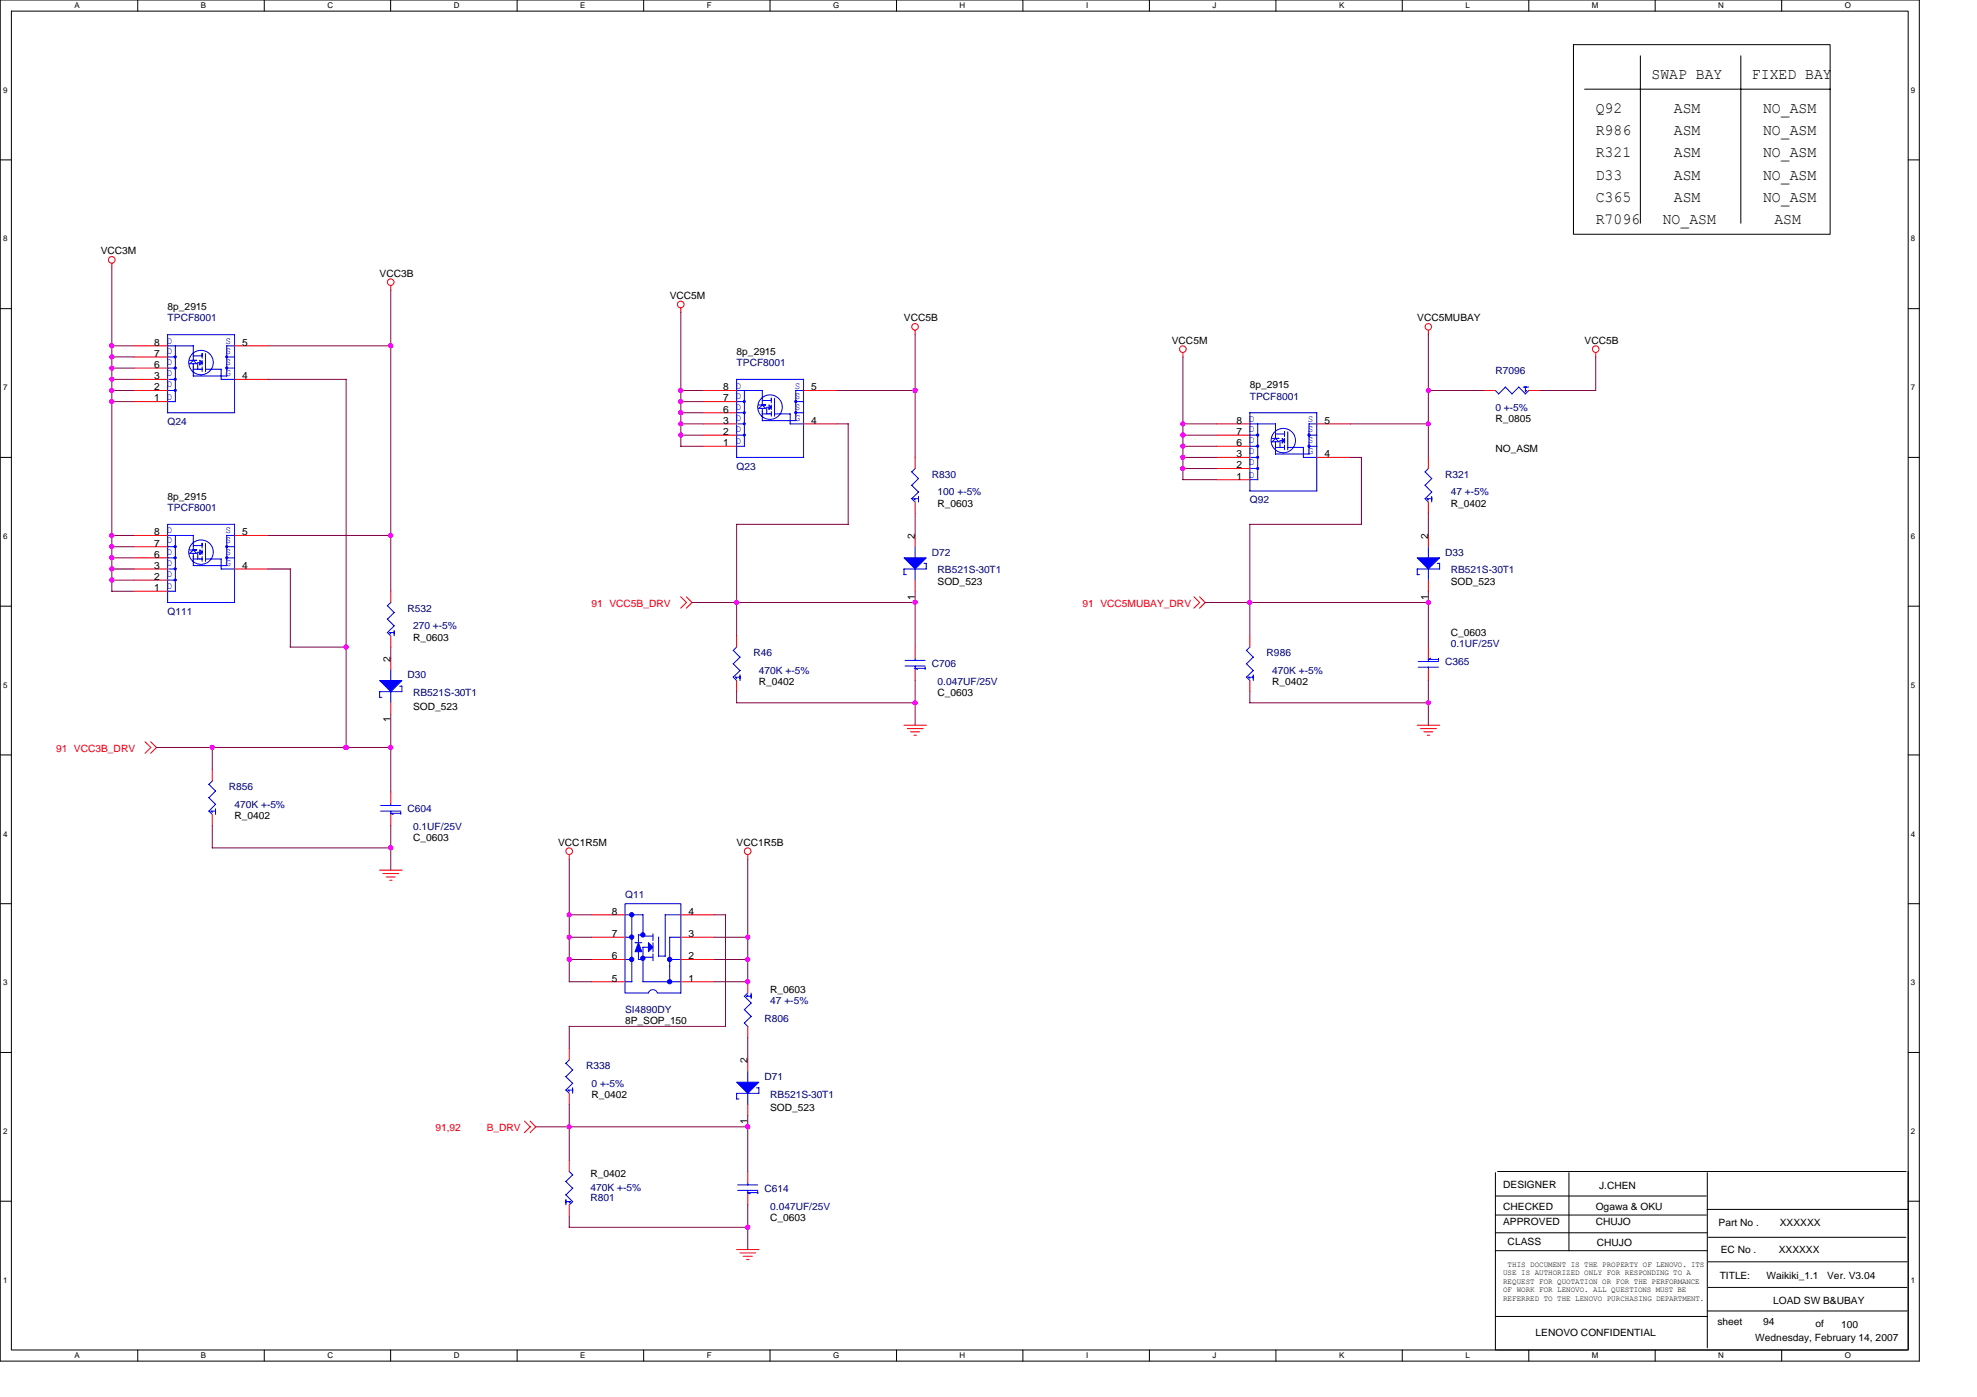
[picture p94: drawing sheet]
<svg xmlns="http://www.w3.org/2000/svg" width="297mm" height="210mm" viewBox="0 0 297 210" stroke-linecap="round" stroke-linejoin="round" font-family="sans-serif">
<defs><g id="words">
<g font-size="2.3">
<text x="248.1" y="11.9">SWAP BAY</text>
<text x="263.2" y="11.9">FIXED BAY</text>
<text x="239.8" y="17">Q92</text>
<text x="251.5" y="17">ASM</text>
<text x="264.9" y="17">NO_ASM</text>
<text x="239.8" y="20.3">R986</text>
<text x="239.8" y="23.6">R321</text>
<text x="251.5" y="20.3">ASM</text>
<text x="251.5" y="23.6">ASM</text>
<text x="264.9" y="23.6">NO_ASM</text>
<text x="264.9" y="20.3">NO_ASM</text>
<text x="239.8" y="27">D33</text>
<text x="251.5" y="27">ASM</text>
<text x="264.9" y="27">NO_ASM</text>
<text x="239.8" y="30.4">C365</text>
<text x="239.8" y="33.7">R7096</text>
<text x="249.8" y="33.7">NO_ASM</text>
<text x="251.5" y="30.4">ASM</text>
<text x="264.9" y="30.4">NO_ASM</text>
<text x="266.6" y="33.7">ASM</text>
</g>
<g font-size="1.5">
<text x="15.1" y="38.2">VCC3M</text>
<text x="57" y="41.6">VCC3B</text>
<text x="25.2" y="46.6">8p_2915</text>
<text x="100.6" y="44.9">VCC5M</text>
<text x="23.2" y="53.6">7</text>
<text x="23.2" y="51.9">8 D</text>
<text x="36.4" y="51.9">5</text>
<text x="110.7" y="53.3">8p_2915</text>
<text x="135.8" y="48.3">VCC5B</text>
<text x="176.1" y="51.6">VCC5M</text>
<text x="212.9" y="48.3">VCC5MUBAY</text>
<text x="238.1" y="51.6">VCC5B</text>
<text x="23.2" y="58.7">2</text>
<text x="23.2" y="57">3</text>
<text x="23.2" y="55.3">6</text>
<text x="36.4" y="57">4</text>
<text x="108.7" y="58.7">8 D</text>
<text x="121.9" y="58.7">5</text>
<text x="187.8" y="58.4">8p_2915</text>
<text x="23.2" y="60.3">1 D</text>
<text x="108.7" y="65.4">2</text>
<text x="108.7" y="63.7">3</text>
<text x="108.7" y="62">6</text>
<text x="108.7" y="60.3">7</text>
<text x="121.9" y="63.7">4</text>
<text x="185.8" y="65.4">7</text>
<text x="185.8" y="63.7">8 D</text>
<text x="199" y="63.7">5</text>
<text x="224.7" y="63.4">R_0805</text>
<text x="108.7" y="67">1 D</text>
<text x="185.8" y="70.4">2</text>
<text x="185.8" y="68.7">3</text>
<text x="185.8" y="67">6</text>
<text x="199" y="68.7">4</text>
<text x="224.7" y="67.9">NO_ASM</text>
<text x="25.2" y="75.1">8p_2915</text>
<text x="140.9" y="76.1">R_0603</text>
<text x="185.8" y="72.1">1 D</text>
<text x="218" y="76.1">R_0402</text>
<text x="23.2" y="83.8">6</text>
<text x="23.2" y="82.1">7</text>
<text x="23.2" y="80.4">8 D</text>
<text x="36.4" y="80.4">5</text>
<text x="137.5" y="81" transform="rotate(-90 137.5 81)">2</text>
<text x="214.6" y="81" transform="rotate(-90 214.6 81)">2</text>
<text x="23.2" y="88.8">1 D</text>
<text x="23.2" y="87.1">2</text>
<text x="23.2" y="85.5">3</text>
<text x="36.4" y="85.5">4</text>
<text x="140.9" y="87.9">SOD_523</text>
<text x="218" y="87.9">SOD_523</text>
<text x="137.5" y="90.1" transform="rotate(-90 137.5 90.1)">1</text>
<text x="214.6" y="90.1" transform="rotate(-90 214.6 90.1)">1</text>
<text x="218" y="95.6">C_0603</text>
<text x="58.7" y="99.4" transform="rotate(-90 58.7 99.4)">2</text>
<text x="62.1" y="96.2">R_0603</text>
<text x="62.1" y="106.6">SOD_523</text>
<text x="114" y="102.9">R_0402</text>
<text x="140.9" y="104.6">C_0603</text>
<text x="191.2" y="102.9">R_0402</text>
<text x="58.7" y="108.5" transform="rotate(-90 58.7 108.5)">1</text>
<text x="35.2" y="123.1">R_0402</text>
<text x="62.1" y="126.4">C_0603</text>
<text x="83.9" y="127.1">VCC1R5M</text>
<text x="110.7" y="127.1">VCC1R5B</text>
<text x="91.9" y="137.4">8</text>
<text x="103.5" y="137.4">4</text>
<text x="91.9" y="140.8">7</text>
<text x="103.5" y="140.8">3</text>
<text x="91.9" y="144.1">6</text>
<text x="91.9" y="147.5">5</text>
<text x="103.5" y="147.5">1</text>
<text x="103.5" y="144.1">2</text>
<text x="115.7" y="149.2">R_0603</text>
<text x="93.9" y="153.9">8P_SOP_150</text>
<text x="112.3" y="159.8" transform="rotate(-90 112.3 159.8)">2</text>
<text x="88.9" y="165">R_0402</text>
<text x="115.7" y="167">SOD_523</text>
<text x="112.3" y="168.9" transform="rotate(-90 112.3 168.9)">1</text>
<text x="88.7" y="176.9">R_0402</text>
<text x="225.8" y="178.5">DESIGNER</text>
<text x="240.3" y="178.7">J.CHEN</text>
<text x="115.7" y="183.4">C_0603</text>
<text x="225.8" y="181.7">CHECKED</text>
<text x="225.8" y="184.1">APPROVED</text>
<text x="239.8" y="181.7">Ogawa &amp; OKU</text>
<text x="239.8" y="184.1">CHUJO</text>
<text x="258.2" y="184.3">Part No .</text>
<text x="267.4" y="184.3">XXXXXX</text>
<text x="226.5" y="187.1">CLASS</text>
<text x="239.9" y="187.3">CHUJO</text>
<text x="258.5" y="188.3">EC No .</text>
<text x="267.2" y="188.3">XXXXXX</text>
<text x="258.4" y="192.1">TITLE:</text>
<text x="265.4" y="192.1">Waikiki_1.1</text>
<text x="266.4" y="196">LOAD SW B&amp;UBAY</text>
<text x="274.5" y="192.1">Ver. V3.04</text>
<text x="230.7" y="200.7">LENOVO CONFIDENTIAL</text>
<text x="258" y="199.2">sheet</text>
<text x="263.7" y="201.5">Wednesday, February 14, 2007</text>
<text x="264.9" y="199.2">94</text>
<text x="272.8" y="199.3">of</text>
<text x="276.6" y="199.5">100</text>
</g>
<g font-size="1.5" fill="#00f">
<text x="25" y="53.2">D</text>
<text x="33.9" y="51.7">S</text>
<text x="33.9" y="53.2">S</text>
<text x="25" y="56.5">D</text>
<text x="25" y="54.8">D</text>
<text x="25" y="58.2">D</text>
<text x="33.9" y="54.8">S</text>
<text x="33.9" y="56.5">G</text>
<text x="110.5" y="59.9">D</text>
<text x="119.4" y="58.4">S</text>
<text x="119.4" y="59.9">S</text>
<text x="110.5" y="64.9">D</text>
<text x="110.5" y="63.2">D</text>
<text x="110.5" y="61.6">D</text>
<text x="119.4" y="61.6">S</text>
<text x="119.4" y="63.2">G</text>
<text x="187.6" y="64.9">D</text>
<text x="196.5" y="63.4">S</text>
<text x="196.5" y="64.9">S</text>
<text x="187.6" y="69.9">D</text>
<text x="187.6" y="68.3">D</text>
<text x="187.6" y="66.6">D</text>
<text x="196.5" y="66.6">S</text>
<text x="196.5" y="68.3">G</text>
<text x="25" y="83.4">D</text>
<text x="25" y="81.7">D</text>
<text x="33.9" y="80.2">S</text>
<text x="33.9" y="81.7">S</text>
<text x="33.9" y="83.4">S</text>
<text x="25" y="85">D</text>
<text x="25" y="86.7">D</text>
<text x="33.9" y="85">G</text>
</g>
<g font-size="1.5" fill="#000080">
<text x="25.2" y="48.3">TPCF8001</text>
<text x="110.7" y="55">TPCF8001</text>
<text x="224.7" y="56.2">R7096</text>
<text x="25.2" y="63.9">Q24</text>
<text x="187.8" y="60">TPCF8001</text>
<text x="224.7" y="61.7">0 +-5%</text>
<text x="110.7" y="70.6">Q23</text>
<text x="140" y="71.8">R830</text>
<text x="217.1" y="71.8">R321</text>
<text x="25.2" y="76.8">TPCF8001</text>
<text x="140.9" y="74.4">100 +-5%</text>
<text x="187.8" y="75.6">Q92</text>
<text x="218" y="74.4">47 +-5%</text>
<text x="140" y="83.5">D72</text>
<text x="217.1" y="83.5">D33</text>
<text x="140.9" y="86.2">RB521S-30T1</text>
<text x="218" y="86.2">RB521S-30T1</text>
<text x="25.2" y="92.4">Q111</text>
<text x="61.2" y="91.9">R532</text>
<text x="62.1" y="94.6">270 +-5%</text>
<text x="61.2" y="101.9">D30</text>
<text x="113.2" y="98.6">R46</text>
<text x="114" y="101.3">470K +-5%</text>
<text x="140" y="100.3">C706</text>
<text x="190.3" y="98.6">R986</text>
<text x="191.2" y="101.3">470K +-5%</text>
<text x="217.1" y="99.9">C365</text>
<text x="218" y="97.2">0.1UF/25V</text>
<text x="62.1" y="104.6">RB521S-30T1</text>
<text x="140.9" y="102.9">0.047UF/25V</text>
<text x="34.4" y="118.7">R856</text>
<text x="35.2" y="121.4">470K +-5%</text>
<text x="61.2" y="122">C604</text>
<text x="62.1" y="124.7">0.1UF/25V</text>
<text x="93.9" y="135">Q11</text>
<text x="93.9" y="152.2">SI4890DY</text>
<text x="114.9" y="153.6">R806</text>
<text x="115.7" y="150.9">47 +-5%</text>
<text x="88" y="160.6">R338</text>
<text x="88.9" y="163.3">0 +-5%</text>
<text x="114.9" y="162.3">D71</text>
<text x="115.7" y="165">RB521S-30T1</text>
<text x="88.7" y="178.9">470K +-5%</text>
<text x="114.9" y="179">C614</text>
<text x="88.7" y="180.4">R801</text>
<text x="115.7" y="181.7">0.047UF/25V</text>
</g>
<g font-size="1.5" fill="#f00">
<text x="88.9" y="91.2">91 VCC5B_DRV</text>
<text x="162.6" y="91.2">91 VCC5MUBAY_DRV</text>
<text x="8.4" y="113">91 VCC3B_DRV</text>
<text x="65.4" y="170">91,92</text>
<text x="73.1" y="170">B_DRV</text>
</g>
<g font-size="1.2">
<text x="11.2" y="1.3">A</text>
<text x="30.2" y="1.3">B</text>
<text x="49.2" y="1.3">C</text>
<text x="68.2" y="1.3">D</text>
<text x="87.2" y="1.3">E</text>
<text x="106.2" y="1.3">F</text>
<text x="125.2" y="1.3">G</text>
<text x="144.2" y="1.3">H</text>
<text x="163.2" y="1.3">I</text>
<text x="182.2" y="1.3">J</text>
<text x="201.2" y="1.3">K</text>
<text x="220.2" y="1.3">L</text>
<text x="239.2" y="1.3">M</text>
<text x="258.2" y="1.3">N</text>
<text x="277.2" y="1.3">O</text>
<text x=".5" y="13.9">9</text>
<text x="287.1" y="13.9">9</text>
<text x=".5" y="36.3">8</text>
<text x="287.1" y="36.3">8</text>
<text x=".5" y="58.6">7</text>
<text x="287.1" y="58.6">7</text>
<text x=".5" y="81">6</text>
<text x="287.1" y="81">6</text>
<text x=".5" y="103.3">5</text>
<text x="287.1" y="103.3">5</text>
<text x=".5" y="125.7">4</text>
<text x="287.1" y="125.7">4</text>
<text x=".5" y="148">3</text>
<text x="287.1" y="148">3</text>
<text x=".5" y="170.4">2</text>
<text x="287.1" y="170.4">2</text>
<text x="225.8" y="191.6">USE IS AUTHORIZED ONLY FOR RESPONDING TO A</text>
<text x="226.5" y="190.4">THIS DOCUMENT IS THE PROPERTY OF LENOVO. ITS</text>
<text x=".5" y="192.7">1</text>
<text x="225.8" y="192.9">REQUEST FOR QUOTATION OR FOR THE PERFORMANCE</text>
<text x="225.8" y="194.2">OF WORK FOR LENOVO. ALL QUESTIONS MUST BE</text>
<text x="225.8" y="195.5">REFERRED TO THE LENOVO PURCHASING DEPARTMENT.</text>
<text x="287.1" y="192.7">1</text>
<text x="11.2" y="204.1">A</text>
<text x="30.2" y="204.1">B</text>
<text x="49.2" y="204.1">C</text>
<text x="68.2" y="204.1">D</text>
<text x="87.2" y="204.1">E</text>
<text x="106.2" y="204.1">F</text>
<text x="125.2" y="204.1">G</text>
<text x="144.2" y="204.1">H</text>
<text x="163.2" y="204.1">I</text>
<text x="182.2" y="204.1">J</text>
<text x="201.2" y="204.1">K</text>
<text x="220.2" y="204.1">L</text>
<text x="239.2" y="204.1">M</text>
<text x="258.2" y="204.1">N</text>
<text x="277.2" y="204.1">O</text>
</g>
</g></defs>
<path d="M0 0h288.4v204.5h-288.4zM1.7 1.7h285v201.1h-285z" fill="none" stroke="#000" stroke-width=".15"/>
<g fill="#fff">
<path d="M11.2 .2h.8v1.3h-.8z"/>
<path d="M11.2 203h.8v1.4h-.8z"/>
</g>
<path d="M20.7 0v1.7M20.7 202.8v1.7" fill="none" stroke="#000" stroke-width=".15"/>
<g fill="#fff">
<path d="M30.2 .2h.8v1.3h-.8z"/>
<path d="M30.2 203h.8v1.4h-.8z"/>
</g>
<path d="M39.7 0v1.7M39.7 202.8v1.7" fill="none" stroke="#000" stroke-width=".15"/>
<g fill="#fff">
<path d="M49.2 .2h.8v1.3h-.8z"/>
<path d="M49.2 203h.8v1.4h-.8z"/>
</g>
<path d="M58.7 0v1.7M58.7 202.8v1.7" fill="none" stroke="#000" stroke-width=".15"/>
<g fill="#fff">
<path d="M68.2 .2h.8v1.3h-.8z"/>
<path d="M68.2 203h.8v1.4h-.8z"/>
</g>
<path d="M77.7 0v1.7M77.7 202.8v1.7" fill="none" stroke="#000" stroke-width=".15"/>
<g fill="#fff">
<path d="M87.2 .2h.8v1.3h-.8z"/>
<path d="M87.2 203h.8v1.4h-.8z"/>
</g>
<path d="M96.7 0v1.7M96.7 202.8v1.7" fill="none" stroke="#000" stroke-width=".15"/>
<g fill="#fff">
<path d="M106.2 .2h.7v1.3h-.7z"/>
<path d="M106.2 203h.7v1.4h-.7z"/>
</g>
<path d="M115.7 0v1.7M115.7 202.8v1.7" fill="none" stroke="#000" stroke-width=".15"/>
<g fill="#fff">
<path d="M125.2 .2h.9v1.3h-.9z"/>
<path d="M125.2 203h.9v1.4h-.9z"/>
</g>
<path d="M134.7 0v1.7M134.7 202.8v1.7" fill="none" stroke="#000" stroke-width=".15"/>
<g fill="#fff">
<path d="M144.2 .2h.8v1.3h-.8z"/>
<path d="M144.2 203h.8v1.4h-.8z"/>
</g>
<path d="M153.7 0v1.7M153.7 202.8v1.7" fill="none" stroke="#000" stroke-width=".15"/>
<g fill="#fff">
<path d="M163.2 .2h.3v1.3h-.3z"/>
<path d="M163.2 203h.3v1.4h-.3z"/>
</g>
<path d="M172.7 0v1.7M172.7 202.8v1.7" fill="none" stroke="#000" stroke-width=".15"/>
<g fill="#fff">
<path d="M182.2 .2h.6v1.3h-.6z"/>
<path d="M182.2 203h.6v1.4h-.6z"/>
</g>
<path d="M191.7 0v1.7M191.7 202.8v1.7" fill="none" stroke="#000" stroke-width=".15"/>
<g fill="#fff">
<path d="M201.2 .2h.8v1.3h-.8z"/>
<path d="M201.2 203h.8v1.4h-.8z"/>
</g>
<path d="M210.7 0v1.7M210.7 202.8v1.7" fill="none" stroke="#000" stroke-width=".15"/>
<g fill="#fff">
<path d="M220.2 .2h.6v1.3h-.6z"/>
<path d="M220.2 203h.6v1.4h-.6z"/>
</g>
<path d="M229.7 0v1.7M229.7 202.8v1.7" fill="none" stroke="#000" stroke-width=".15"/>
<g fill="#fff">
<path d="M239.2 .2h.9v1.3h-.9z"/>
<path d="M239.2 203h.9v1.4h-.9z"/>
</g>
<path d="M248.7 0v1.7M248.7 202.8v1.7" fill="none" stroke="#000" stroke-width=".15"/>
<g fill="#fff">
<path d="M258.2 .2h.8v1.3h-.8z"/>
<path d="M258.2 203h.8v1.4h-.8z"/>
</g>
<path d="M267.7 0v1.7M267.7 202.8v1.7" fill="none" stroke="#000" stroke-width=".15"/>
<g fill="#fff">
<path d="M277.2 .2h.9v1.3h-.9z"/>
<path d="M277.2 203h.9v1.4h-.9z"/>
<path d="M.5 12.8h.6v1.4h-.6z"/>
<path d="M287.1 12.8h.7v1.4h-.7z"/>
<path d="M.5 35.2h.6v1.3h-.6z"/>
<path d="M287.1 35.2h.7v1.3h-.7z"/>
</g>
<path d="M0 24h1.7M286.7 24h1.7" fill="none" stroke="#000" stroke-width=".15"/>
<g fill="#fff">
<path d="M.5 57.6h.6v1.3h-.6z"/>
<path d="M287.1 57.6h.7v1.3h-.7z"/>
</g>
<path d="M0 46.4h1.7M286.7 46.4h1.7" fill="none" stroke="#000" stroke-width=".15"/>
<g fill="#fff">
<path d="M.5 79.9h.6v1.3h-.6z"/>
<path d="M287.1 79.9h.7v1.3h-.7z"/>
</g>
<path d="M0 68.7h1.7M286.7 68.7h1.7" fill="none" stroke="#000" stroke-width=".15"/>
<g fill="#fff">
<path d="M.5 102.3h.6v1.3h-.6z"/>
<path d="M287.1 102.3h.7v1.3h-.7z"/>
</g>
<path d="M0 91.1h1.7M286.7 91.1h1.7" fill="none" stroke="#000" stroke-width=".15"/>
<g fill="#fff">
<path d="M.5 124.6h.6v1.3h-.6z"/>
<path d="M287.1 124.6h.7v1.3h-.7z"/>
</g>
<path d="M0 113.4h1.7M286.7 113.4h1.7" fill="none" stroke="#000" stroke-width=".15"/>
<g fill="#fff">
<path d="M.5 147h.6v1.3h-.6z"/>
<path d="M287.1 147h.7v1.3h-.7z"/>
</g>
<path d="M0 135.8h1.7M286.7 135.8h1.7" fill="none" stroke="#000" stroke-width=".15"/>
<g fill="#fff">
<path d="M.5 169.3h.6v1.3h-.6z"/>
<path d="M287.1 169.3h.7v1.3h-.7z"/>
</g>
<path d="M0 158.1h1.7M286.7 158.1h1.7" fill="none" stroke="#000" stroke-width=".15"/>
<g fill="#fff">
<path d="M.5 191.7h.6v1.3h-.6z"/>
<path d="M287.1 191.7h.7v1.3h-.7z"/>
</g>
<g fill="none" stroke="#000" stroke-width=".15">
<path d="M236.4 6.7h38.6v28.5h-38.6zM238.1 13.4h36.9M246.5 8.4v25.1M261.6 8.4v25.1M224.7 179.7h31.7M224.7 176.2v26.7M225 176h61.4M235.7 176.2v11.7M256.5 176.2v26.3M286.7 176v26.8M0 180.5h1.7M224.7 182.6h31.7"/>
<path d="M224.7 185.2h31.8M224.7 187.9h31.8M224.7 197.8h31.8M256.5 181.7h30.2M256.5 197h30.1M256.7 189.6h29.8M256.7 185.9h29.7M256.7 193.4h29.8M286.7 180.5h1.7M224.8 202.8h61.7"/>
</g>
<g fill="none" stroke="#f00" stroke-width=".15">
<path d="M16.8 39.6v.7M20.1 58.7h5.1M20.1 57h5.1M20.1 52h5.1M20.1 55.3h5.1M20.1 53.6h5.1M35.2 57h5.1M35.2 52h5.1M58.7 42.9v.7M102.3 46.3v.6M105.6 58.7h5.1M120.7 58.7h5.1"/>
<path d="M137.5 49.6v.7M177.7 53v.7M214.6 49.6v.7M223 58.7h1.7M229.7 58.7h1.7M239.8 53v.7M20.1 60.3h5.1M105.6 67.1h5.1M105.6 65.4h5.1M105.6 63.7h5.1M105.6 62h5.1M105.6 60.3h5.1"/>
<path d="M120.7 63.7h5.1M137.5 68.7v1.7M137.5 75.4v1.7M182.8 67.1h5M182.8 65.4h5M182.8 63.7h5M182.8 72.1h5M182.8 70.4h5M182.8 68.7h5M197.8 63.7h5.1M197.8 68.7h5.1M214.6 68.7v1.7"/>
<path d="M214.6 75.4v1.7M20.1 88.8h5.1M20.1 87.2h5.1M20.1 85.5h5.1M20.1 80.5h5.1M20.1 83.8h5.1M20.1 82.1h5.1M35.2 85.5h5.1M35.2 80.5h5.1M58.7 88.8v1.7M58.7 95.5v1.7M58.7 98.9v1.7"/>
<path d="M102.3 89.7l.8 .8-.8 .9M103.1 89.7l.9 .8-.9 .9M110.7 95.5v1.7M137.5 80.5v1.6M137.5 87.2v1.6M137.5 97.2v1.7M179.4 89.7l.9 .8-.9 .9M180.2 89.7l.9 .8-.9 .9M187.8 95.5v1.7M214.6 80.5v1.6M214.6 87.2v1.6M214.6 97.2v1.7"/>
<path d="M21.8 111.5l.9 .8-.9 .9M22.6 111.5l.9 .8-.9 .9M31.9 115.7v1.6M58.7 105.6v1.7M58.7 119v1.7M110.7 102.3v1.6M135.8 109h3.4M136.3 109.5h2.4M136.8 110h1.4M137.3 110.5h.4M137.5 100.6v1.7M187.8 102.3v1.6"/>
<path d="M212.9 109h3.4M213.4 109.5h2.4M213.9 110h1.4M214.4 110.5h.4M214.6 100.6v1.7M31.9 122.4v1.7M57 130.7h3.4M57.5 131.3h2.4M58 131.8h1.4M58.5 132.3h.4M58.7 122.4v1.7M85.5 128.4v.7"/>
<path d="M88.9 137.5h5M102.3 137.5h5M112.3 128.4v.7M85.5 157.6v1.7M88.9 147.5h5M88.9 144.2h5M88.9 140.8h5M102.3 147.5h5M102.3 144.2h5M102.3 140.8h5M112.3 147.5v1.7M112.3 154.2v1.7"/>
<path d="M112.3 159.3v1.6M78.8 168.4l.9 .9-.9 .9M79.6 168.4l.9 .9-.9 .9M85.5 164.3v1.7M85.5 174.3v1.7M112.3 166v1.6M112.3 176v1.7M112.3 179.4v1.6M85.5 181v1.7M110.7 187.7h3.3M111.2 188.3h2.4M111.7 188.8h1.3"/>
<path d="M112.2 189.3h.3"/>
<circle cx="16.8" cy="39" r=".5"/>
<circle cx="58.7" cy="42.4" r=".49"/>
<circle cx="102.3" cy="45.7" r=".5"/>
<circle cx="137.5" cy="49.1" r=".49"/>
<circle cx="177.7" cy="52.5" r=".5"/>
<circle cx="214.6" cy="49.1" r=".49"/>
<circle cx="239.7" cy="52.5" r=".49"/>
<circle cx="85.5" cy="127.9" r=".5"/>
<circle cx="112.3" cy="127.9" r=".5"/>
</g>
<g fill="none" stroke="#00f" stroke-width=".15">
<path d="M25.2 53.6h1.1M25.2 58.7h1.2M25.2 52h3.9M25.2 55.3h1.2M25.4 57h1M26.2 55.2h.2v.2h-.2zM26.2 53.5h.2v.2h-.2zM26.2 56.9h.2v.2h-.2zM26.2 58.5h.2v.3h-.2zM26.3 52v8.4M28.5 54.1h1.1M29 54.1l.5 .6h-1"/>
<path d="M29 51.9v2.2l-.5 .6M29 54.7v1.8M29 55.5h1.4M29 56.5h5.1M29 53.5h1.4M30 54.8l.4-.3h-.7v1M30.4 53.1v.7M30.4 54.1v.7M30.4 55.1v.7M30.4 54.5l-.4-.4v.7M30.9 53.1v2.7M30.9 55.5h2.3v1.5h2.1"/>
<path d="M33.9 53.5h.3v.2h-.3zM33.9 55.2h.3v.2h-.3zM34.1 53.6h1.1M34.1 55.3h1.2M35.2 50.3h-10v11.7M35.2 50.3v11.7M35.3 52l-1.2-.1v4.6M110.7 57h10M110.7 57v11.7h10.1M110.7 58.7h3.9M111.8 58.7v8.4M114.5 58.7v2.2"/>
<path d="M115.9 59.8v.7M116.4 59.8v2.7M120.7 57v11.7M120.8 58.7h-1.2v4.5M224.7 58.7l.5 .5M226.2 58.1l1 1.1 1-1M226.2 58.2l-1.1 1M228.2 58.1l1 1.1M228.9 58.2h.8M229.2 58.2v.7l.2-.2M229.7 58.7l-.5 .5M25.2 62h10.1"/>
<path d="M25.2 60.3h1.2M110.7 60.3h1.1M110.7 62h1.2M110.7 67.1h1.2M110.7 65.4h1.2M110.8 63.7h1.1M111.7 61.9h.2v.2h-.2zM111.7 60.2h.2v.2h-.2zM111.7 63.6h.2v.2h-.2zM111.7 65.3h.2v.2h-.2zM114 60.9h1.1M114 61.4l.5-.5 .5 .5z"/>
<path d="M114.5 61.4v1.8h5.1M114.5 62.2h1.4M114.5 60.2h1.4M115.9 60.9v.6M115.9 61.8v.7M115.9 61.2l-.4 .3v-.6l.4 .3M115.9 61.2h-.7v1M116.4 62.2h2.3v1.5h2.1M119.4 60.2h.3v.2h-.3zM119.4 61.9h.3v.2h-.3zM119.5 60.3h1.2M119.6 62h1.2"/>
<path d="M137 72.9l1 1M137 70.9l1 1M137 74.9l.5 .5M137.3 74.9h.7M137.3 74.9l.2 .2M137.5 70.4l-.5 .5M138 74.6v.8M138 73.9l-1 1M138 71.9l-1 1M187.8 65.4h1.2M187.8 63.7h3.9M187.8 67.1h1.2"/>
<path d="M187.8 72.1h1.2M187.8 70.4h1.2M188 68.7h1M188.8 66.9h.3v.3h-.3zM188.8 65.3h.3v.2h-.3zM188.8 68.6h.3v.2h-.3zM188.8 70.3h.3v.2h-.3zM189 63.7v8.4M191.1 65.9h1.1M191.6 65.8l.5 .6h-1M191.6 63.7v2.2l-.5 .5M191.6 66.4v1.8"/>
<path d="M191.6 67.2h1.4M191.6 68.2h5.1M191.6 65.2h1.4M192.7 66.6v-.7l.3 .3h-.7v1M193 64.9v.7M193 65.9v.7M193 66.9v.7M193 66.2l-.4 .4M193.5 67.2h2.3v1.5h2.1M193.5 64.9v2.7M196.6 65.3h.2v.2h-.2zM196.6 66.9h.2v.3h-.2z"/>
<path d="M196.7 65.4h1.1M196.7 63.7h1.2M196.7 67.1h1.2M196.7 63.7v4.5M197.8 73.8v-11.8h-10v11.8h10.1M214.1 70.9l1 1-1 1 1 1-1 1M214.1 74.9l.5 .5M214.4 74.9h.7M214.4 74.9l.2 .2M214.6 70.4l-.5 .5M215.1 74.6v.8M25.2 82.1h1.1"/>
<path d="M25.2 80.5h3.9M25.2 83.8h1.2M25.2 90.5h10.1M25.2 88.8h1.2M25.2 87.2h1.2M25.4 85.5h1M26.2 83.7h.2v.2h-.2zM26.2 82h.2v.2h-.2zM26.2 85.4h.2v.2h-.2zM26.2 87h.2v.3h-.2zM26.3 80.5v8.4M28.5 82.6h1.1"/>
<path d="M29 82.6l.5 .5h-1M29 80.4v2.2l-.5 .6M29 83.1v1.9h5.1M29 84h1.4M29 82h1.4M30 83.3l.4-.3h-.7v1M30.4 81.6v.7M30.4 82.6v.7M30.4 83.6v.7M30.4 83l-.4-.4v.7M30.9 84h2.3v1.5M30.9 81.6v2.7"/>
<path d="M33.2 85.5h2.1M33.9 82h.3v.2h-.3zM33.9 83.7h.3v.2h-.3zM34.1 82.1h1.1M34.1 80.4v4.6M34.1 80.5h1.2M34.1 83.8h1.2M35.2 90.5v-11.7h-10v11.8M58.2 93l1 1M58.2 91l1 1-1 1M58.2 95l.5 .5M58.5 95h.7"/>
<path d="M58.5 95l.2 .2M58.7 90.5l-.5 .5M59.2 94.7v.8M59.2 94l-1 1M110.1 99.7l1.1 1.1M110.1 97.7l1.1 1M110.7 97.2l-.5 .5M111.2 98.7l-1 1M135.8 85.5v.9l.4-.1M136 99.2h3M137.5 82.1v1.7M137.5 85.5v1.7"/>
<path d="M137.5 98.9v.4M138.8 84.6h.4v.9h-3.4M187.3 99.7l1 1.1M187.3 97.7l1 1M187.8 97.2l-.5 .5M188.3 98.7l-1 1M212.9 85.5v.8h.4M213.1 99.4h3M214.6 82.1v1.7M214.6 85.5v1.7M214.6 98.9v.5M215 98.9l-.4 .2h1.5"/>
<path d="M215.9 84.6h.4v.9h-3.4M216.1 98.9v.4M31.4 119.8l1 1.1M31.4 117.8l1 1.1M31.9 117.3l-.5 .6M32.4 118.8l-1 1.1M57 103.9v.9M57 104.8h.4M58.7 100.6v1.7M58.7 103.9v1.7M60 103.1h.4M60.4 103.1v.8h-3.4"/>
<path d="M110.1 101.7l.6 .6M110.5 101.7h.7M110.5 101.7l.2 .2M111.2 101.4v.9M111.2 100.7l-1 1M136 100.1h3M137.5 100.4h1.5M137.5 100.1v.5M137.5 100.4l.4 .2M139 100.2v.4M187.3 101.7l.5 .6M187.6 101.7h.7"/>
<path d="M187.6 101.7l.2 .2M188.3 101.4v.9M188.3 100.7l-1 1M213.1 100.2h3M214.6 100.2v.4M31.4 121.9l.5 .5M31.7 121.9h.7M31.7 121.9l.2 .2M32.4 121.5v.9M32.4 120.8l-1 1.1M57.2 121h3M57.2 121.9h3"/>
<path d="M58.7 120.7v.4M58.7 121.9v.5M60.2 122.2h-1.5l.4 .2M60.2 122v.4M93.9 137.5l2.7-.1v3.3M94.9 137.5v10M102.3 137.5l-2.4-.1 .1 6.3h-1v-2.9M85 159.7l1 1.1M85.6 159.2l-.6 .6M93.9 147.5h1M93.9 140.8h1.1M93.9 144.2h1.1"/>
<path d="M95.4 141.6h1M95.9 144.2h.7M95.9 140.5v1.1M95.9 143v1.2M95.9 140.5h.7M96.6 143.8h1.5M96.6 140.7h1.5M96.6 142.3h.8M96.6 142.3v5.2M96.6 147.5h5.7M98.1 140.3v1M98.1 141.6v1.4"/>
<path d="M98.1 143.3v1.1M98.7 149.1a.69 .69 0 0 0-.6-.4 .69 .69 0 0 0-.7 .5h-3.5v-13.4h8.4v13.4h-3.5M101 144.2h1.3M102.3 140.8h-1.7v6.7M111.8 149.7l1.1 1M111.8 151.7l1.1 1-1.1 1M111.8 153.7l.6 .5M112.2 149.7h.7M112.3 149.2l-.5 .5M112.4 149.5l-.2 .2M112.9 150.7l-1.1 1M112.9 149.2v.9"/>
<path d="M85 179.5l1 1.1M85 177.5l1.1 1-1.1 1M85 161.8l1.1 1-1.1 1M85 163.8l.5 .5M85.3 163.8h.7M85.4 163.8l.2 .2M85.5 176l.5 .5M86 163.4v.9M86.1 176.5l-1.1 1M86.1 160.7l-1.1 1.1M110.7 164.3v.8M110.7 165.1h.3"/>
<path d="M110.8 178h3.1M110.8 178.9h3.1M112.3 179.2h1.6M112.3 160.9v1.7M112.3 164.3v1.7M112.3 177.7v.4M112.3 178.8v.6M112.3 179.2l.4 .2M113.7 163.4h.3v.9h-3.3M113.9 179v.4M85 180.6h.7l-.2 .1M85 180.2v.8"/>
<path d="M86.1 180.5l-.6 .5"/>
<circle cx="30.2" cy="54.5" r="1.84"/>
<circle cx="115.7" cy="61.2" r="1.84"/>
<circle cx="192.8" cy="66.2" r="1.83"/>
<circle cx="30.2" cy="83" r="1.84"/>
</g>
<g fill="#00f" stroke="#00f" stroke-width=".15">
<path d="M135.8 83.8h3.4l-1.7 1.7z" fill-rule="evenodd"/>
<path d="M110.7 162.6h3.3l-1.7 1.7z" fill-rule="evenodd"/>
<path d="M57 102.3h3.4l-1.7 1.6z" fill-rule="evenodd"/>
<path d="M212.9 83.8h3.4l-1.7 1.7z" fill-rule="evenodd"/>
<path d="M97.4 141.6l.7 .7-.7 .7z" fill-rule="evenodd"/>
<path d="M95.9 141.6l.5 1.4h-1z" fill-rule="evenodd"/>
<circle cx="100.6" cy="144.2" r=".33"/>
<circle cx="94.9" cy="140.8" r=".32"/>
<circle cx="94.9" cy="144.2" r=".32"/>
<circle cx="94.9" cy="137.4" r=".32"/>
<circle cx="96.6" cy="140.5" r=".33"/>
<circle cx="96.6" cy="144" r=".33"/>
<circle cx="100.6" cy="147.5" r=".33"/>
</g>
<g fill="none" stroke="#800040" stroke-width=".15">
<path d="M16.8 52h3.3M16.8 57h3.3M16.8 58.7h3.3M16.8 53.6h3.3M16.8 55.3h3.3M16.8 40.2v48.6h3.3M40.3 52h18.4M40.3 57h11.7M52 57v55.3M58.7 43.6v45.2M102.3 58.7h3.3M102.3 46.9v20.2h3.3"/>
<path d="M125.7 58.7h11.8M137.5 50.3v18.4M177.7 53.6v18.5M214.6 58.7h8.4M214.6 50.3v18.4M239.8 53.6v5.1h-8.5M16.8 60.3h3.3M102.3 63.7h3.3M102.3 60.3h3.3M102.3 62h3.3M102.3 65.4h3.3M110.7 78.8v16.7"/>
<path d="M125.7 63.7h1.7M127.4 63.7v15.1h-16.7M137.5 77.1v3.4M177.7 63.7h5.1M177.7 67.1h5.1M177.7 65.4h5.1M177.7 68.7h5.1M177.7 70.4h5.1M177.7 72.1h5.1M202.9 63.7h11.7M202.9 68.7h1.7M204.6 68.7v10.1h-16.8v16.7"/>
<path d="M214.6 77.1v3.4M16.8 82.1h3.3M16.8 85.5h3.3M16.8 80.5h3.3M16.8 87.2h3.3M16.8 83.8h3.3M40.3 85.5h3.3M40.3 80.5h18.4M43.6 85.5v11.7h8.4M58.7 97.2v1.7M103.9 90.5h33.6M137.5 88.8v8.4"/>
<path d="M181.1 90.5h33.5M214.6 88.8v8.4M23.5 112.3h35.2M31.9 112.3v3.4M58.7 107.3v11.7M110.7 105.6h26.8M110.7 103.9v1.7M137.5 102.2v6.8M187.8 103.9v1.7h26.8M214.6 102.2v6.8M31.9 124v3.4h26.8M58.7 124v6.7"/>
<path d="M85.5 137.5h3.4M85.5 129.1v18.4h3.4M107.3 137.5h1.7v16.7h-23.5M112.3 129.1v18.4h-5M85.5 140.8h3.4M85.5 144.2h3.4M85.5 154.2v3.4M107.3 140.8h5M107.3 144.2h5M112.3 155.9v3.4M80.5 169.3h31.8M85.5 165.9v8.4"/>
<path d="M112.3 167.6v8.4M85.5 182.7v1.7h26.8M112.3 181v6.7"/>
</g>
<g fill="#f0f" stroke="#f0f" stroke-width=".15">
<circle cx="52" cy="112.3" r=".33"/>
<circle cx="31.9" cy="112.3" r=".32"/>
<circle cx="58.7" cy="112.3" r=".33"/>
<circle cx="102.3" cy="58.7" r=".33"/>
<circle cx="137.5" cy="90.5" r=".33"/>
<circle cx="110.7" cy="90.5" r=".33"/>
<circle cx="137.5" cy="58.7" r=".33"/>
<circle cx="137.5" cy="105.6" r=".33"/>
<circle cx="58.7" cy="127.4" r=".33"/>
<circle cx="214.6" cy="105.6" r=".32"/>
<circle cx="214.6" cy="90.5" r=".32"/>
<circle cx="187.8" cy="90.5" r=".33"/>
<circle cx="112.3" cy="184.4" r=".33"/>
<circle cx="112.3" cy="169.3" r=".33"/>
<circle cx="85.5" cy="169.3" r=".33"/>
<circle cx="58.7" cy="80.5" r=".33"/>
<circle cx="52" cy="97.2" r=".33"/>
<circle cx="214.6" cy="63.7" r=".32"/>
<circle cx="85.5" cy="144.2" r=".33"/>
<circle cx="112.3" cy="140.8" r=".33"/>
<circle cx="112.3" cy="147.5" r=".33"/>
<circle cx="112.3" cy="144.2" r=".33"/>
<circle cx="85.5" cy="137.4" r=".33"/>
<circle cx="102.3" cy="65.4" r=".33"/>
<circle cx="177.7" cy="67" r=".33"/>
<circle cx="177.7" cy="70.4" r=".33"/>
<circle cx="177.7" cy="65.4" r=".33"/>
<circle cx="177.7" cy="63.7" r=".33"/>
<circle cx="16.8" cy="58.7" r=".33"/>
<circle cx="16.8" cy="57" r=".33"/>
<circle cx="16.8" cy="55.3" r=".33"/>
<circle cx="16.8" cy="53.6" r=".33"/>
<circle cx="16.8" cy="85.5" r=".33"/>
<circle cx="16.8" cy="87.2" r=".33"/>
<circle cx="16.8" cy="83.8" r=".33"/>
<circle cx="16.8" cy="82.1" r=".33"/>
<circle cx="85.5" cy="140.8" r=".33"/>
<circle cx="16.8" cy="60.3" r=".33"/>
<circle cx="16.8" cy="52" r=".33"/>
<circle cx="177.7" cy="68.7" r=".33"/>
<circle cx="58.7" cy="52" r=".33"/>
<circle cx="16.8" cy="80.5" r=".33"/>
<circle cx="102.3" cy="63.7" r=".33"/>
<circle cx="102.3" cy="60.3" r=".33"/>
<circle cx="214.6" cy="58.7" r=".32"/>
<circle cx="102.3" cy="62" r=".33"/>
</g>
<use href="#words"/>
</svg>
